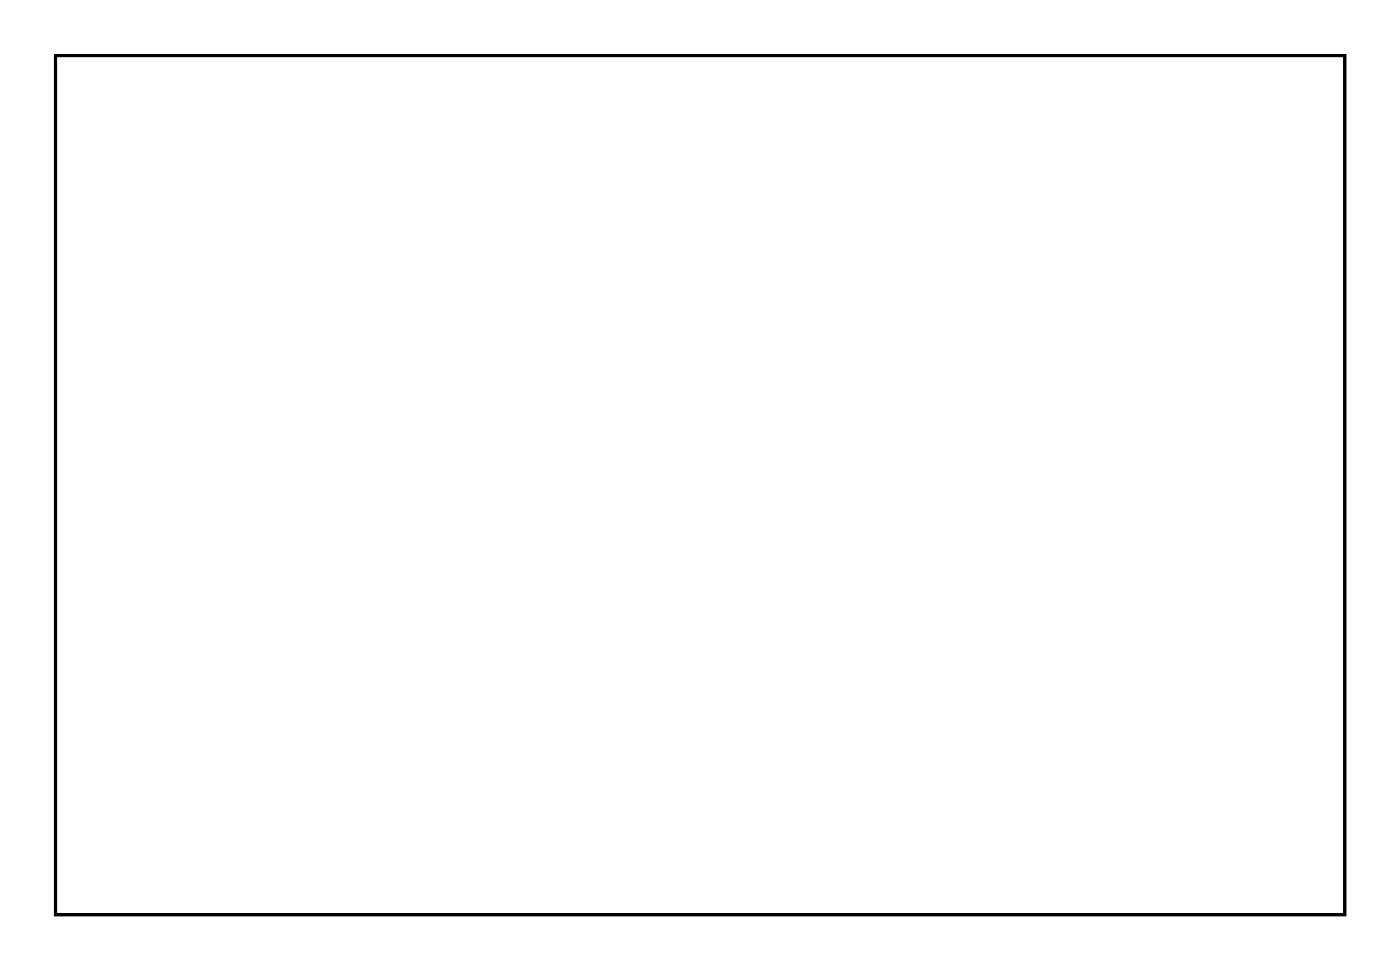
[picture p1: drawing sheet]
<svg xmlns="http://www.w3.org/2000/svg" width="92mm" height="63mm" viewBox="0 0 92 63" stroke-linecap="round" stroke-linejoin="round" font-family="sans-serif">
<path d="M3.6 3.6h84.5v56.3h-84.5z" fill="none" stroke="#000" stroke-width=".2"/>
<path d="M3.6 3.6h84.5v56.3h-84.5zM3.6 3.6v56.3h84.5v-56.3z" fill="#000"/>
<circle cx="11.7" cy="8.6" r=".74" fill="#fff"/>
<circle cx="11.7" cy="8.6" r=".74" fill="none" stroke="#fff" stroke-width=".69" stroke-linecap="butt"/>
<circle cx="14.3" cy="8.6" r=".74" fill="#fff"/>
<circle cx="14.3" cy="8.6" r=".74" fill="none" stroke="#fff" stroke-width=".69" stroke-linecap="butt"/>
<circle cx="16.8" cy="8.6" r=".74" fill="#fff"/>
<circle cx="16.8" cy="8.6" r=".74" fill="none" stroke="#fff" stroke-width=".69" stroke-linecap="butt"/>
<circle cx="19.3" cy="8.6" r=".74" fill="#fff"/>
<circle cx="19.3" cy="8.6" r=".74" fill="none" stroke="#fff" stroke-width=".69" stroke-linecap="butt"/>
<circle cx="21.9" cy="8.6" r=".74" fill="#fff"/>
<circle cx="21.9" cy="8.6" r=".74" fill="none" stroke="#fff" stroke-width=".69" stroke-linecap="butt"/>
<circle cx="24.4" cy="8.6" r=".74" fill="#fff"/>
<circle cx="24.4" cy="8.6" r=".74" fill="none" stroke="#fff" stroke-width=".69" stroke-linecap="butt"/>
<circle cx="27" cy="8.6" r=".74" fill="#fff"/>
<circle cx="27" cy="8.6" r=".74" fill="none" stroke="#fff" stroke-width=".69" stroke-linecap="butt"/>
<circle cx="29.5" cy="8.6" r=".74" fill="#fff"/>
<circle cx="29.5" cy="8.6" r=".74" fill="none" stroke="#fff" stroke-width=".69" stroke-linecap="butt"/>
<circle cx="32" cy="8.6" r=".74" fill="#fff"/>
<circle cx="32" cy="8.6" r=".74" fill="none" stroke="#fff" stroke-width=".69" stroke-linecap="butt"/>
<circle cx="34.6" cy="8.6" r=".74" fill="#fff"/>
<circle cx="34.6" cy="8.6" r=".74" fill="none" stroke="#fff" stroke-width=".69" stroke-linecap="butt"/>
<circle cx="37.1" cy="8.6" r=".74" fill="#fff"/>
<circle cx="37.1" cy="8.6" r=".74" fill="none" stroke="#fff" stroke-width=".69" stroke-linecap="butt"/>
<circle cx="39.7" cy="8.6" r=".74" fill="#fff"/>
<circle cx="39.7" cy="8.6" r=".74" fill="none" stroke="#fff" stroke-width=".69" stroke-linecap="butt"/>
<circle cx="42.2" cy="8.6" r=".74" fill="#fff"/>
<circle cx="42.2" cy="8.6" r=".74" fill="none" stroke="#fff" stroke-width=".69" stroke-linecap="butt"/>
<circle cx="44.7" cy="8.6" r=".74" fill="#fff"/>
<circle cx="44.7" cy="8.6" r=".74" fill="none" stroke="#fff" stroke-width=".69" stroke-linecap="butt"/>
<circle cx="47.3" cy="8.6" r=".74" fill="#fff"/>
<circle cx="47.3" cy="8.6" r=".74" fill="none" stroke="#fff" stroke-width=".69" stroke-linecap="butt"/>
<circle cx="49.8" cy="8.6" r=".74" fill="#fff"/>
<circle cx="49.8" cy="8.6" r=".74" fill="none" stroke="#fff" stroke-width=".69" stroke-linecap="butt"/>
<circle cx="52.4" cy="8.6" r=".74" fill="#fff"/>
<circle cx="52.4" cy="8.6" r=".74" fill="none" stroke="#fff" stroke-width=".69" stroke-linecap="butt"/>
<circle cx="54.9" cy="8.6" r=".74" fill="#fff"/>
<circle cx="54.9" cy="8.6" r=".74" fill="none" stroke="#fff" stroke-width=".69" stroke-linecap="butt"/>
<circle cx="57.4" cy="8.6" r=".74" fill="#fff"/>
<circle cx="57.4" cy="8.6" r=".74" fill="none" stroke="#fff" stroke-width=".69" stroke-linecap="butt"/>
<circle cx="60" cy="8.6" r=".74" fill="#fff"/>
<circle cx="60" cy="8.6" r=".74" fill="none" stroke="#fff" stroke-width=".69" stroke-linecap="butt"/>
<circle cx="60" cy="6.1" r=".74" fill="#fff"/>
<circle cx="60" cy="6.1" r=".74" fill="none" stroke="#fff" stroke-width=".69" stroke-linecap="butt"/>
<circle cx="57.4" cy="6.1" r=".74" fill="#fff"/>
<circle cx="57.4" cy="6.1" r=".74" fill="none" stroke="#fff" stroke-width=".69" stroke-linecap="butt"/>
<circle cx="54.9" cy="6.1" r=".74" fill="#fff"/>
<circle cx="54.9" cy="6.1" r=".74" fill="none" stroke="#fff" stroke-width=".69" stroke-linecap="butt"/>
<circle cx="52.4" cy="6.1" r=".74" fill="#fff"/>
<circle cx="52.4" cy="6.1" r=".74" fill="none" stroke="#fff" stroke-width=".69" stroke-linecap="butt"/>
<circle cx="49.8" cy="6.1" r=".74" fill="#fff"/>
<circle cx="49.8" cy="6.1" r=".74" fill="none" stroke="#fff" stroke-width=".69" stroke-linecap="butt"/>
<circle cx="47.3" cy="6.1" r=".74" fill="#fff"/>
<circle cx="47.3" cy="6.1" r=".74" fill="none" stroke="#fff" stroke-width=".69" stroke-linecap="butt"/>
<circle cx="44.7" cy="6.1" r=".74" fill="#fff"/>
<circle cx="44.7" cy="6.1" r=".74" fill="none" stroke="#fff" stroke-width=".69" stroke-linecap="butt"/>
<circle cx="42.2" cy="6.1" r=".74" fill="#fff"/>
<circle cx="42.2" cy="6.1" r=".74" fill="none" stroke="#fff" stroke-width=".69" stroke-linecap="butt"/>
<circle cx="39.7" cy="6.1" r=".74" fill="#fff"/>
<circle cx="39.7" cy="6.1" r=".74" fill="none" stroke="#fff" stroke-width=".69" stroke-linecap="butt"/>
<circle cx="37.1" cy="6.1" r=".74" fill="#fff"/>
<circle cx="37.1" cy="6.1" r=".74" fill="none" stroke="#fff" stroke-width=".69" stroke-linecap="butt"/>
<circle cx="34.6" cy="6.1" r=".74" fill="#fff"/>
<circle cx="34.6" cy="6.1" r=".74" fill="none" stroke="#fff" stroke-width=".69" stroke-linecap="butt"/>
<circle cx="32" cy="6.1" r=".74" fill="#fff"/>
<circle cx="32" cy="6.1" r=".74" fill="none" stroke="#fff" stroke-width=".69" stroke-linecap="butt"/>
<circle cx="29.5" cy="6.1" r=".74" fill="#fff"/>
<circle cx="29.5" cy="6.1" r=".74" fill="none" stroke="#fff" stroke-width=".69" stroke-linecap="butt"/>
<circle cx="27" cy="6.1" r=".74" fill="#fff"/>
<circle cx="27" cy="6.1" r=".74" fill="none" stroke="#fff" stroke-width=".69" stroke-linecap="butt"/>
<circle cx="24.4" cy="6.1" r=".74" fill="#fff"/>
<circle cx="24.4" cy="6.1" r=".74" fill="none" stroke="#fff" stroke-width=".69" stroke-linecap="butt"/>
<circle cx="21.9" cy="6.1" r=".74" fill="#fff"/>
<circle cx="21.9" cy="6.1" r=".74" fill="none" stroke="#fff" stroke-width=".69" stroke-linecap="butt"/>
<circle cx="19.3" cy="6.1" r=".74" fill="#fff"/>
<circle cx="19.3" cy="6.1" r=".74" fill="none" stroke="#fff" stroke-width=".69" stroke-linecap="butt"/>
<circle cx="16.8" cy="6.1" r=".74" fill="#fff"/>
<circle cx="16.8" cy="6.1" r=".74" fill="none" stroke="#fff" stroke-width=".69" stroke-linecap="butt"/>
<circle cx="14.3" cy="6.1" r=".74" fill="#fff"/>
<circle cx="14.3" cy="6.1" r=".74" fill="none" stroke="#fff" stroke-width=".69" stroke-linecap="butt"/>
<circle cx="11.7" cy="6.1" r=".74" fill="#fff"/>
<circle cx="11.7" cy="6.1" r=".74" fill="none" stroke="#fff" stroke-width=".69" stroke-linecap="butt"/>
</svg>
